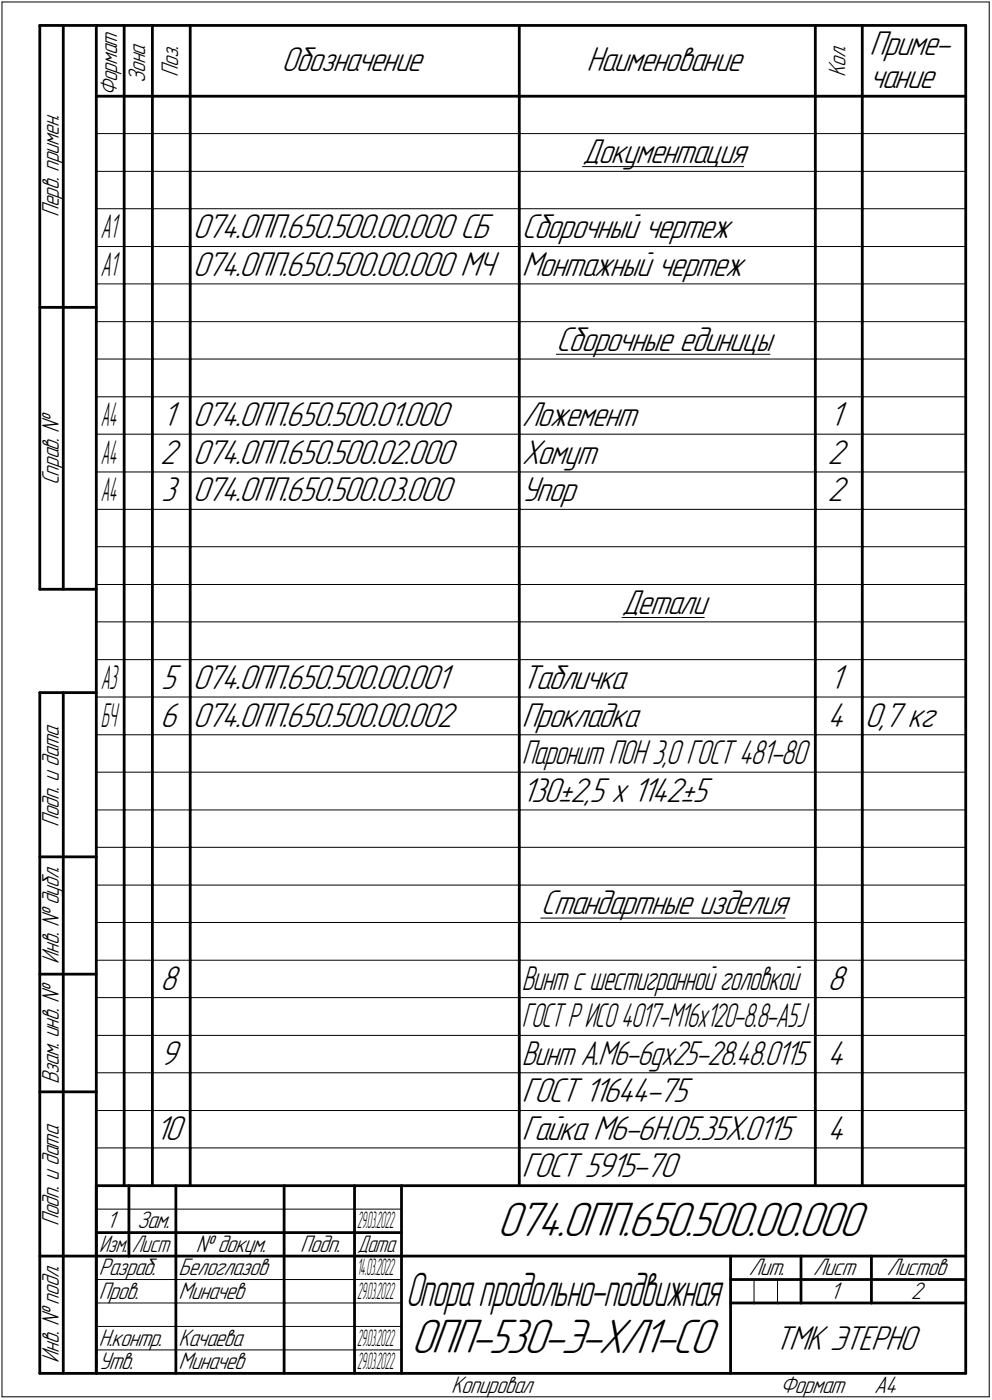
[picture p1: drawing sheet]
<svg xmlns="http://www.w3.org/2000/svg" width="211mm" height="298mm" viewBox="0 0 211 298" stroke-linecap="round" stroke-linejoin="round" font-family="sans-serif">
<defs><g id="words">
<g font-size="10.9">
<text x="105.8" y="263.1">074.ОПП.650.500.00.000</text>
<text x="87.5" y="288.1">ОПП-530-Э-ХЛ1-СО</text>
</g>
<text font-size="10.6" x="86.4" y="278.1">Опорапродольно-подвижная</text>
<g font-size="7.8">
<text x="185" y="11.7">Приме-</text>
<text x="59.9" y="15.2">Обозначение</text>
<text x="124.8" y="15.2">Наименование</text>
<text x="185" y="18.7">чание</text>
<text x="124" y="34.7">Документация</text>
<text x="41" y="50.7">074.ОПП.650.500.00.000 СБ</text>
<text x="111" y="50.7">Сборочный чертеж</text>
<text x="41" y="58.7">074.ОПП.650.500.00.000 МЧ</text>
<text x="111" y="58.7">Монтажный чертеж</text>
<text x="118.3" y="74.7">Сборочные единицы</text>
<text x="34.6" y="90.7">1</text>
<text x="41" y="90.7">074.ОПП.650.500.01.000</text>
<text x="111" y="90.7">Ложемент</text>
<text x="176.6" y="90.7">1</text>
<text x="34.1" y="98.7">2</text>
<text x="41" y="98.7">074.ОПП.650.500.02.000</text>
<text x="111" y="98.7">Хомут</text>
<text x="176.1" y="98.7">2</text>
<text x="34.3" y="106.7">3</text>
<text x="41" y="106.7">074.ОПП.650.500.03.000</text>
<text x="111" y="106.7">Упор</text>
<text x="176.1" y="106.7">2</text>
<text x="132.3" y="130.7">Детали</text>
<text x="34.3" y="146.7">5</text>
<text x="41" y="146.7">074.ОПП.650.500.00.001</text>
<text x="111" y="146.7">Табличка</text>
<text x="176.6" y="146.7">1</text>
<text x="34.1" y="154.7">6</text>
<text x="41" y="154.7">074.ОПП.650.500.00.002</text>
<text x="111" y="154.7">Прокладка</text>
<text x="176.1" y="154.7">4</text>
<text x="184" y="154.7">0,7 кг</text>
<text x="111" y="170.7">130±2,5 х 1142±5</text>
<text x="115.1" y="194.7">Стандартные изделия</text>
<text x="34.1" y="210.7">8</text>
<text x="176.1" y="210.7">8</text>
<text x="34.1" y="226.7">9</text>
<text x="176.1" y="226.7">4</text>
<text x="111" y="234.7">ГОСТ 11644-75</text>
<text x="33.1" y="242.7">10</text>
<text x="111" y="242.7">Гайка М6-6H.05.35Х.0115</text>
<text x="176.1" y="242.7">4</text>
<text x="111" y="250.7">ГОСТ 5915-70</text>
<text x="164.8" y="287.4">ТМК ЭТЕРНО</text>
</g>
<text font-size="7.7" x="111" y="226.7">Винт А.М6-6gx25-28.48.0115</text>
<g font-size="7.6">
<text x="111" y="162.7">Паронит ПОН 3,0 ГОСТ 481-80</text>
<text x="111" y="210.7">Винт с шестигранной головкой</text>
<text x="111" y="218.7">ГОСТ Р ИСО 4017-М16x120-8.8-A5J</text>
</g>
<g font-size="7.5">
<text x="21.4" y="50.7">А1</text>
<text x="21.4" y="58.7">А1</text>
</g>
<g font-size="7.4">
<text x="21.5" y="90.7">А4</text>
<text x="21.5" y="98.7">А4</text>
<text x="21.5" y="106.7">А4</text>
<text x="21.4" y="146.7">А3</text>
<text x="21.5" y="154.7">БЧ</text>
</g>
<g font-size="5.4">
<text x="30.9" y="17.7" transform="rotate(-90 30.9 17.7)">Зона</text>
<text x="37.9" y="16.4" transform="rotate(-90 37.9 16.4)">Поз.</text>
<text x="179.9" y="16.4" transform="rotate(-90 179.9 16.4)">Кол.</text>
<text x="24.9" y="20.5" transform="rotate(-90 24.9 20.5)">Формат</text>
<text x="12.6" y="46.3" transform="rotate(-90 12.6 46.3)">Перв. примен.</text>
<text x="12.6" y="103.4" transform="rotate(-90 12.6 103.4)">Справ. №</text>
<text x="12.6" y="176.1" transform="rotate(-90 12.6 176.1)">Подп. и дата</text>
<text x="12.6" y="205.2" transform="rotate(-90 12.6 205.2)">Инв. № дубл.</text>
<text x="12.6" y="230.9" transform="rotate(-90 12.6 230.9)">Взам. инв. №</text>
<text x="12.6" y="261.1" transform="rotate(-90 12.6 261.1)">Подп. и дата</text>
<text x="22.7" y="261.6">1</text>
<text x="29.2" y="261.6">Зам.</text>
<text x="41.6" y="266.6">№ докум.</text>
<text x="63.9" y="266.6">Подп.</text>
<text x="21" y="271.6">Разраб.</text>
<text x="38" y="271.6">Белоглазов</text>
<text x="159.3" y="271.6">Лит.</text>
<text x="173.1" y="271.6">Лист</text>
<text x="188.7" y="271.6">Листов</text>
<text x="21" y="276.6">Пров.</text>
<text x="38" y="276.6">Миначев</text>
<text x="176.7" y="276.6">1</text>
<text x="193.8" y="276.6">2</text>
<text x="21" y="286.6">Н.контр.</text>
<text x="38" y="286.6">Качаева</text>
<text x="12.6" y="290.2" transform="rotate(-90 12.6 290.2)">Инв. № подл.</text>
<text x="21" y="291.6">Утв.</text>
<text x="38" y="291.6">Миначев</text>
<text x="96" y="296.6">Копировал</text>
<text x="166" y="296.6">Формат</text>
<text x="186" y="296.6">A4</text>
</g>
<g font-size="5.3">
<text x="21.1" y="266.6">Изм.</text>
<text x="28.1" y="266.6">Лист</text>
<text x="76.1" y="266.6">Дата</text>
</g>
<g font-size="5.2">
<text x="76" y="271.6">1</text>
<text x="76.7" y="271.6">4.03.2022</text>
</g>
<g font-size="5.1">
<text x="76" y="261.6">2</text>
<text x="76.9" y="261.6">9.03.2022</text>
<text x="76" y="276.6">2</text>
<text x="76.9" y="276.6">9.03.2022</text>
<text x="76" y="286.6">2</text>
<text x="76.9" y="286.6">9.03.2022</text>
<text x="76" y="291.6">2</text>
<text x="76.9" y="291.6">9.03.2022</text>
</g>
</g></defs>
<g fill="none" stroke="#000" stroke-width=".21">
<path d="M.4 .4h210.1zM.4 .4v297zM210.5 .4v297zM20.5 28.4h5.9zM20.5 36.5h5.9zM26.4 28.4h6zM26.4 36.5h6zM32.4 28.4h8.1zM32.4 36.5h8.1zM40.5 28.4h70zM40.5 36.5h70zM110.5 28.4h63z"/>
<path d="M110.5 36.5h63zM124 35.5h34.2zM173.5 28.4h10zM173.5 36.5h10zM183.5 28.4h22zM183.5 36.5h22zM20.5 44.4h5.9zM20.5 52.5h5.9zM26.4 44.4h6zM26.4 52.5h6zM32.4 44.4h8.1zM32.4 52.5h8.1z"/>
<path d="M40.5 44.4h70zM40.5 52.5h70zM110.5 44.4h63zM110.5 52.5h63zM173.5 44.4h10zM173.5 52.5h10zM183.5 44.4h22zM183.5 52.5h22zM20.5 60.5h5.9zM20.5 68.5h5.9zM20.5 76.5h5.9zM26.4 60.5h6z"/>
<path d="M26.4 68.5h6zM26.4 76.5h6zM32.4 60.5h8.1zM32.4 68.5h8.1zM32.4 76.5h8.1zM40.5 60.5h70zM40.5 68.5h70zM40.5 76.5h70zM110.5 60.5h63zM110.5 68.5h63zM110.5 76.5h63zM118.4 75.4h45.4z"/>
<path d="M173.5 60.5h10zM173.5 68.5h10zM173.5 76.5h10zM183.5 60.5h22zM183.5 68.5h22zM183.5 76.5h22zM20.5 84.5h5.9zM20.5 92.5h5.9zM26.4 84.5h6zM26.4 92.5h6zM32.4 84.5h8.1zM32.4 92.5h8.1z"/>
<path d="M40.5 84.5h70zM40.5 92.5h70zM110.5 84.5h63zM110.5 92.5h63zM173.5 84.5h10zM173.5 92.5h10zM183.5 84.5h22zM183.5 92.5h22zM20.5 100.5h5.9zM20.5 108.5h5.9zM20.5 116.4h5.9zM26.4 100.5h6z"/>
<path d="M26.4 108.5h6zM26.4 116.4h6zM32.4 100.5h8.1zM32.4 108.5h8.1zM32.4 116.4h8.1zM40.5 100.5h70zM40.5 108.5h70zM40.5 116.4h70zM110.5 100.5h63zM110.5 108.5h63zM110.5 116.4h63zM173.5 100.5h10z"/>
<path d="M173.5 108.5h10zM173.5 116.4h10zM183.5 100.5h22zM183.5 108.5h22zM183.5 116.4h22zM20.5 124.5h5.9zM20.5 132.4h5.9zM26.4 124.5h6zM26.4 132.4h6zM32.4 124.5h8.1zM32.4 132.4h8.1zM40.5 124.5h70z"/>
<path d="M40.5 132.4h70zM110.5 124.5h63zM110.5 132.4h63zM132.3 131.5h17.6zM173.5 124.5h10zM173.5 132.4h10zM183.5 124.5h22zM183.5 132.4h22zM20.5 140.5h5.9zM20.5 148.4h5.9zM20.5 156.5h5.9zM26.4 140.5h6z"/>
<path d="M26.4 148.4h6zM26.4 156.5h6zM32.4 140.5h8.1zM32.4 148.4h8.1zM32.4 156.5h8.1zM40.5 140.5h70zM40.5 148.4h70zM40.5 156.5h70zM110.5 140.5h63zM110.5 148.4h63zM110.5 156.5h63zM173.5 140.5h10z"/>
<path d="M173.5 148.4h10zM173.5 156.5h10zM183.5 140.5h22zM183.5 148.4h22zM183.5 156.5h22zM20.5 164.4h5.9zM20.5 172.5h5.9zM26.4 164.4h6zM26.4 172.5h6zM32.4 164.4h8.1zM32.4 172.5h8.1zM40.5 164.4h70z"/>
<path d="M40.5 172.5h70zM110.5 164.4h63zM110.5 172.5h63zM173.5 164.4h10zM173.5 172.5h10zM183.5 164.4h22zM183.5 172.5h22zM20.5 180.4h5.9zM20.5 188.5h5.9zM20.5 196.4h5.9zM26.4 180.4h6zM26.4 188.5h6z"/>
<path d="M26.4 196.4h6zM32.4 180.4h8.1zM32.4 188.5h8.1zM32.4 196.4h8.1zM40.5 180.4h70zM40.5 188.5h70zM40.5 196.4h70zM110.5 180.4h63zM110.5 188.5h63zM110.5 196.4h63zM115.1 195.5h51.9zM173.5 180.4h10z"/>
<path d="M173.5 188.5h10zM173.5 196.4h10zM183.5 180.4h22zM183.5 188.5h22zM183.5 196.4h22zM20.5 204.5h5.9zM20.5 212.4h5.9zM26.4 204.5h6zM26.4 212.4h6zM32.4 204.5h8.1zM32.4 212.4h8.1zM40.5 204.5h70z"/>
<path d="M40.5 212.4h70zM110.5 204.5h63zM110.5 212.4h63zM173.5 204.5h10zM173.5 212.4h10zM183.5 204.5h22zM183.5 212.4h22zM20.5 220.5h5.9zM20.5 228.4h5.9zM20.5 236.5h5.9zM26.4 220.5h6zM26.4 228.4h6z"/>
<path d="M26.4 236.5h6zM32.4 220.5h8.1zM32.4 228.4h8.1zM32.4 236.5h8.1zM40.5 220.5h70zM40.5 228.4h70zM40.5 236.5h70zM110.5 220.5h63zM110.5 228.4h63zM110.5 236.5h63zM173.5 220.5h10zM173.5 228.4h10z"/>
<path d="M173.5 236.5h10zM183.5 220.5h22zM183.5 228.4h22zM183.5 236.5h22zM20.5 257.5h64.9zM20.5 244.4h5.9zM26.4 244.4h6zM32.4 244.4h8.1zM40.5 244.4h70zM110.5 244.4h63zM173.5 244.4h10zM183.5 244.4h22z"/>
<path d="M20.5 272.5h16.9zM20.5 277.5h16.9zM37.4 272.5h23.1zM37.4 277.5h23.1zM60.5 272.5h14.9zM60.5 277.5h14.9zM75.4 272.5h10zM75.4 277.5h10zM160.4 272.5v5zM165.4 272.5v5zM.4 297.4h210.1zM20.5 282.4h64.9z"/>
<path d="M20.5 287.4h64.9z"/>
</g>
<g fill="none" stroke="#000" stroke-width=".59">
<path d="M8.5 5.4v120.1zM8.5 5.4h12zM13.5 5.4v120.1zM20.5 5.4h185zM20.5 5.4v287zM26.4 5.4v15.1zM32.4 5.4v15.1zM40.5 5.4v15.1zM110.5 5.4v15.1zM173.5 5.4v15.1zM183.5 5.4v15.1zM205.5 5.4v287z"/>
<path d="M20.5 20.5h185zM26.4 20.5v7.9zM26.4 28.4v8.1zM26.4 36.5v7.9zM32.4 20.5v7.9zM32.4 28.4v8.1zM32.4 36.5v7.9zM40.5 20.5v7.9zM40.5 28.4v8.1zM40.5 36.5v7.9zM110.5 20.5v7.9zM110.5 28.4v8.1z"/>
<path d="M110.5 36.5v7.9zM173.5 20.5v7.9zM173.5 28.4v8.1zM173.5 36.5v7.9zM183.5 20.5v7.9zM183.5 28.4v8.1zM183.5 36.5v7.9zM26.4 44.4v8.1zM26.4 52.5v8zM32.4 44.4v8.1zM32.4 52.5v8zM40.5 44.4v8.1z"/>
<path d="M40.5 52.5v8zM110.5 44.4v8.1zM110.5 52.5v8zM173.5 44.4v8.1zM173.5 52.5v8zM183.5 44.4v8.1zM183.5 52.5v8zM8.5 65.4h12zM26.4 60.5v8zM26.4 68.5v8zM26.4 76.5v8zM32.4 60.5v8z"/>
<path d="M32.4 68.5v8zM32.4 76.5v8zM40.5 60.5v8zM40.5 68.5v8zM40.5 76.5v8zM110.5 60.5v8zM110.5 68.5v8zM110.5 76.5v8zM173.5 60.5v8zM173.5 68.5v8zM173.5 76.5v8zM183.5 60.5v8z"/>
<path d="M183.5 68.5v8zM183.5 76.5v8zM26.4 84.5v8zM26.4 92.5v8zM32.4 84.5v8zM32.4 92.5v8zM40.5 84.5v8zM40.5 92.5v8zM110.5 84.5v8zM110.5 92.5v8zM173.5 84.5v8zM173.5 92.5v8z"/>
<path d="M183.5 84.5v8zM183.5 92.5v8zM26.4 100.5v8zM26.4 108.5v7.9zM26.4 116.4v8.1zM32.4 100.5v8zM32.4 108.5v7.9zM32.4 116.4v8.1zM40.5 100.5v8zM40.5 108.5v7.9zM40.5 116.4v8.1zM110.5 100.5v8z"/>
<path d="M110.5 108.5v7.9zM110.5 116.4v8.1zM173.5 100.5v8zM173.5 108.5v7.9zM173.5 116.4v8.1zM183.5 100.5v8zM183.5 108.5v7.9zM183.5 116.4v8.1zM8.5 125.5h12zM26.4 124.5v7.9zM26.4 132.4v8.1zM32.4 124.5v7.9z"/>
<path d="M32.4 132.4v8.1zM40.5 124.5v7.9zM40.5 132.4v8.1zM110.5 124.5v7.9zM110.5 132.4v8.1zM173.5 124.5v7.9zM173.5 132.4v8.1zM183.5 124.5v7.9zM183.5 132.4v8.1zM8.5 147.5v144.9zM8.5 147.5h12zM13.5 147.5v144.9z"/>
<path d="M26.4 140.5v7.9zM26.4 148.4v8.1zM26.4 156.5v7.9zM32.4 140.5v7.9zM32.4 148.4v8.1zM32.4 156.5v7.9zM40.5 140.5v7.9zM40.5 148.4v8.1zM40.5 156.5v7.9zM110.5 140.5v7.9zM110.5 148.4v8.1zM110.5 156.5v7.9z"/>
<path d="M173.5 140.5v7.9zM173.5 148.4v8.1zM173.5 156.5v7.9zM183.5 140.5v7.9zM183.5 148.4v8.1zM183.5 156.5v7.9zM26.4 164.4v8.1zM26.4 172.5v7.9zM32.4 164.4v8.1zM32.4 172.5v7.9zM40.5 164.4v8.1zM40.5 172.5v7.9z"/>
<path d="M110.5 164.4v8.1zM110.5 172.5v7.9zM173.5 164.4v8.1zM173.5 172.5v7.9zM183.5 164.4v8.1zM183.5 172.5v7.9zM8.5 182.5h12zM26.4 180.4v8.1zM26.4 188.5v7.9zM26.4 196.4v8.1zM32.4 180.4v8.1zM32.4 188.5v7.9z"/>
<path d="M32.4 196.4v8.1zM40.5 180.4v8.1zM40.5 188.5v7.9zM40.5 196.4v8.1zM110.5 180.4v8.1zM110.5 188.5v7.9zM110.5 196.4v8.1zM173.5 180.4v8.1zM173.5 188.5v7.9zM173.5 196.4v8.1zM183.5 180.4v8.1zM183.5 188.5v7.9z"/>
<path d="M183.5 196.4v8.1zM8.5 207.4h12zM26.4 204.5v7.9zM26.4 212.4v8.1zM32.4 204.5v7.9zM32.4 212.4v8.1zM40.5 204.5v7.9zM40.5 212.4v8.1zM110.5 204.5v7.9zM110.5 212.4v8.1zM173.5 204.5v7.9zM173.5 212.4v8.1z"/>
<path d="M183.5 204.5v7.9zM183.5 212.4v8.1zM8.5 232.5h12zM26.4 220.5v7.9zM26.4 228.4v8.1zM26.4 236.5v7.9zM32.4 220.5v7.9zM32.4 228.4v8.1zM32.4 236.5v7.9zM40.5 220.5v7.9zM40.5 228.4v8.1zM40.5 236.5v7.9z"/>
<path d="M110.5 220.5v7.9zM110.5 228.4v8.1zM110.5 236.5v7.9zM173.5 220.5v7.9zM173.5 228.4v8.1zM173.5 236.5v7.9zM183.5 220.5v7.9zM183.5 228.4v8.1zM183.5 236.5v7.9zM20.5 252.5h185zM20.5 252.5v39.9zM26.4 244.4v8.1z"/>
<path d="M27.4 252.5v15zM32.4 244.4v8.1zM37.4 252.5v25zM40.5 244.4v8.1zM60.5 252.5v25zM75.4 252.5v25zM85.4 252.5v39.9zM110.5 244.4v8.1zM173.5 244.4v8.1zM183.5 244.4v8.1zM8.5 267.5h12zM20.5 262.5h6.9z"/>
<path d="M20.5 267.5h6.9zM27.4 262.5h10zM27.4 267.5h10zM37.4 277.5v14.9zM37.4 262.5h23.1zM37.4 267.5h23.1zM60.5 277.5v14.9zM60.5 262.5h14.9zM60.5 267.5h14.9zM75.4 277.5v14.9zM75.4 262.5h10zM75.4 267.5h10z"/>
<path d="M85.4 267.5h120.1zM155.4 267.5v24.9zM155.4 272.5h15zM155.4 277.5h5zM160.4 277.5h5zM165.4 277.5h5zM170.4 267.5v10zM170.4 272.5h35.1zM170.4 277.5h15zM185.4 267.5v10zM185.4 277.5h20.1zM8.5 292.4h12z"/>
<path d="M20.5 292.4h185z"/>
</g>
<use href="#words"/>
</svg>
